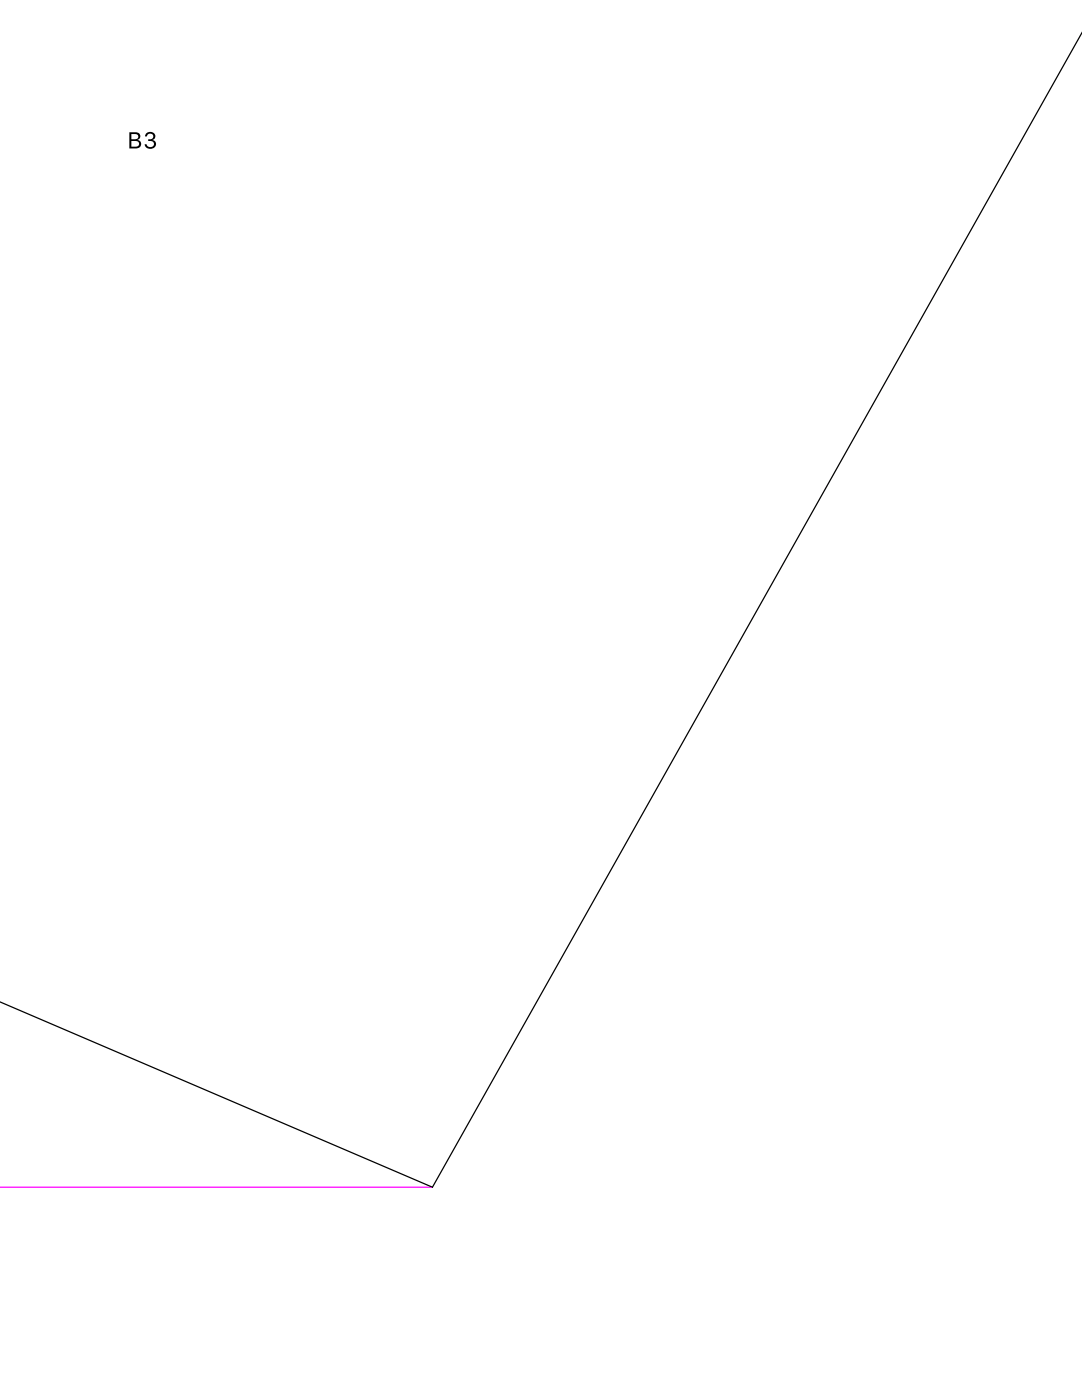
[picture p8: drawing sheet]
<svg xmlns="http://www.w3.org/2000/svg" width="216mm" height="279mm" viewBox="0 0 216 279" stroke-linecap="round" stroke-linejoin="round" font-family="sans-serif">
<path d="M0 236.9h86.3" fill="none" stroke="#f0f" stroke-width=".25"/>
<path d="M215.9 6.4l-129.6 230.5-86.3-37" fill="none" stroke="#000" stroke-width=".25"/>
<path d="M25.8 26.4v3.2h.8a1.04 1.04 0 0 0 1.2-.2 1.04 1.04 0 0 0 .2-1.2l-.6-.3a.8 .8 0 0 0 .6-.9 .8 .8 0 0 0-1-.6zM26.2 26.8h.8a.54 .54 0 0 1 .6 .5 .54 .54 0 0 1-.7 .5h-.7zM26.2 28.1h.8a.61 .61 0 0 1 .7 .7 .61 .61 0 0 1-.8 .5h-.7zM29.2 26.6l-.3 .6h.4a.61 .61 0 0 1 .6-.6 .61 .61 0 0 1 .6 .6 .61 .61 0 0 1-.5 .6h-.4v.3a.76 .76 0 0 1 .8 .1 .76 .76 0 0 1 .3 .7 .78 .78 0 0 1-.8 .5 .78 .78 0 0 1-.6-.6h-.4a1.12 1.12 0 0 0 1.3 .9 1.12 1.12 0 0 0 .9-1.3l-.7-.4a.89 .89 0 0 0 .5-1.2 .89 .89 0 0 0-1.2-.5z" fill-rule="evenodd" fill="#000"/>
</svg>
